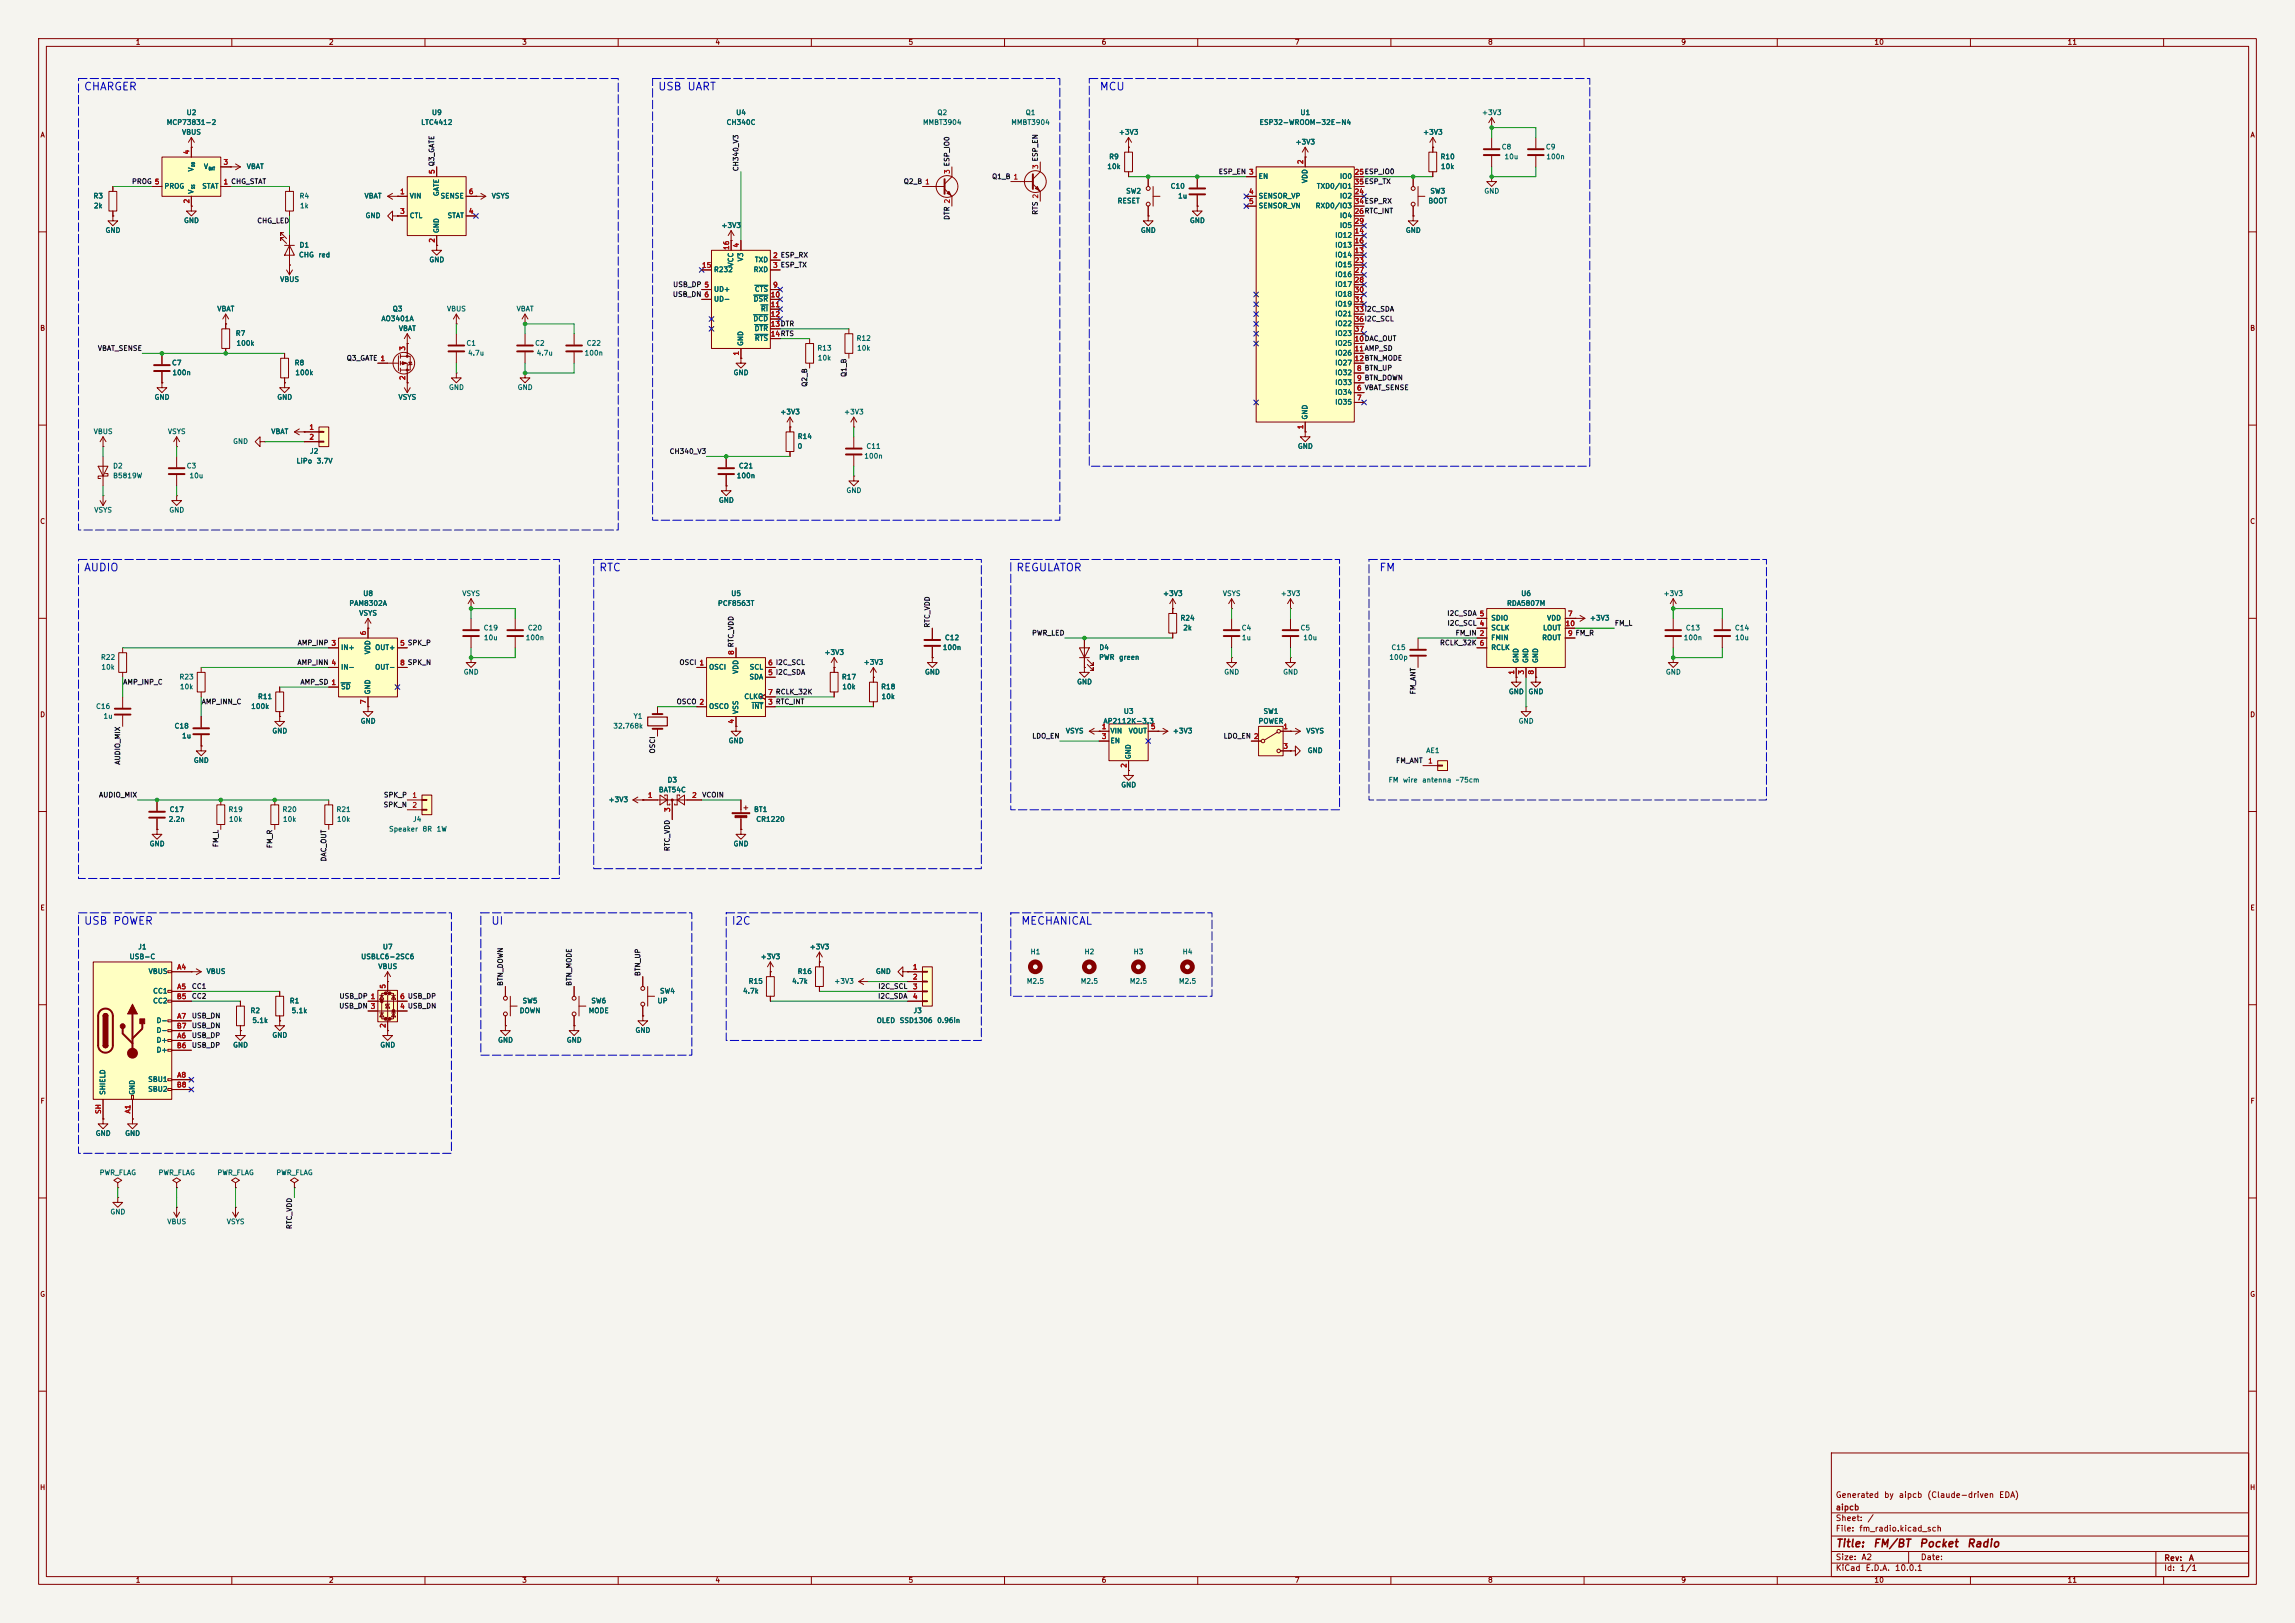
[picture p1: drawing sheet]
<svg xmlns="http://www.w3.org/2000/svg" width="594mm" height="420mm" viewBox="0 0 594 420" stroke-linecap="round" stroke-linejoin="round" font-family="sans-serif">
<defs><g id="words">
<g font-size="2" fill="#0000c2">
<text x="21.6" y="23.9">CHARGER</text>
<text x="170.2" y="23.9">USB UART</text>
<text x="284.5" y="23.9">MCU</text>
<text x="21.6" y="148.3">AUDIO</text>
<text x="154.9" y="148.3">RTC</text>
<text x="262.9" y="148.3">REGULATOR</text>
<text x="356.9" y="148.3">FM</text>
<text x="21.6" y="239.8">USB POWER</text>
<text x="127" y="239.8">UI</text>
<text x="189.2" y="239.8">I2C</text>
<text x="264.2" y="239.8">MECHANICAL</text>
</g>
<g font-size="2" fill="#840000">
<text x="475" y="400.9">Title:</text>
<text x="484.7" y="400.9">FM/BT</text>
<text x="496.6" y="400.9">Pocket</text>
<text x="508.9" y="400.9">Radio</text>
</g>
<g font-size="1.5" fill="#840000">
<text x="475" y="388">Generated</text>
<text x="487.5" y="388">by</text>
<text x="491.3" y="388">aipcb</text>
<text x="498.7" y="388">(Claude-driven</text>
<text x="517.3" y="388">EDA)</text>
<text x="475" y="394">Sheet:</text>
<text x="475" y="391.2">aipcb</text>
<text x="483.2" y="394">/</text>
<text x="475" y="396.7">File:</text>
<text x="481.1" y="396.7">fm_radio.kicad_sch</text>
<text x="475" y="406.9">KiCad</text>
<text x="475" y="404.1">Size:</text>
<text x="481.7" y="404.1">A2</text>
<text x="482.7" y="406.9">E.D.A.</text>
<text x="490.3" y="406.9">10.0.1</text>
<text x="497" y="404.1">Date:</text>
<text x="560" y="404.3">Rev:</text>
<text x="560" y="406.9">Id:</text>
<text x="564.1" y="406.9">1/1</text>
<text x="566.4" y="404.3">A</text>
</g>
<g font-size="1.3" fill="#840000">
<text x="35" y="11.9">1</text>
<text x="85" y="11.9">2</text>
<text x="135" y="11.9">3</text>
<text x="185" y="11.9">4</text>
<text x="235" y="11.9">5</text>
<text x="285" y="11.9">6</text>
<text x="335" y="11.9">7</text>
<text x="385" y="11.9">8</text>
<text x="435" y="11.9">9</text>
<text x="485" y="11.9">10</text>
<text x="535" y="11.9">11</text>
<text x="10.3" y="35.9">A</text>
<text x="582.3" y="35.9">A</text>
<text x="10.3" y="85.9">B</text>
<text x="582.3" y="85.9">B</text>
<text x="10.3" y="135.9">C</text>
<text x="582.3" y="135.9">C</text>
<text x="10.3" y="185.9">D</text>
<text x="582.3" y="185.9">D</text>
<text x="10.3" y="235.9">E</text>
<text x="582.3" y="235.9">E</text>
<text x="10.3" y="285.9">F</text>
<text x="582.3" y="285.9">F</text>
<text x="10.3" y="335.9">G</text>
<text x="582.3" y="335.9">G</text>
<text x="10.2" y="385.9">H</text>
<text x="582.2" y="385.9">H</text>
<text x="35" y="409.9">1</text>
<text x="85" y="409.9">2</text>
<text x="135" y="409.9">3</text>
<text x="185" y="409.9">4</text>
<text x="235" y="409.9">5</text>
<text x="285" y="409.9">6</text>
<text x="335" y="409.9">7</text>
<text x="385" y="409.9">8</text>
<text x="435" y="409.9">9</text>
<text x="485" y="409.9">10</text>
<text x="535" y="409.9">11</text>
</g>
<g font-size="1.3" fill="#006464">
<text x="43" y="32.6">MCP73831-2</text>
<text x="47" y="35.2">VBUS</text>
<text x="48.2" y="30.1">U2</text>
<text x="108.9" y="32.6">LTC4412</text>
<text x="111.7" y="30.1">U9</text>
<text x="187.9" y="32.6">CH340C</text>
<text x="190.4" y="30.1">U4</text>
<text x="238.7" y="32.6">MMBT3904</text>
<text x="242.5" y="30.1">Q2</text>
<text x="261.6" y="32.6">MMBT3904</text>
<text x="265.3" y="30.1">Q1</text>
<text x="289.5" y="35.2">+3V3</text>
<text x="325.9" y="32.6">ESP32-WROOM-32E-N4</text>
<text x="336.4" y="30.1">U1</text>
<text x="368.2" y="35.2">+3V3</text>
<text x="383.4" y="30.1">+3V3</text>
<text x="286.9" y="41.5">R9</text>
<text x="335.2" y="37.7">+3V3</text>
<text x="372.7" y="41.5">R10</text>
<text x="388.5" y="39">C8</text>
<text x="389.3" y="41.5">10u</text>
<text x="400" y="39">C9</text>
<text x="400.1" y="41.5">100n</text>
<text x="50.4" y="44.5" transform="rotate(-90 50.4 44.5)">V</text>
<text x="52.6" y="44">V</text>
<text x="63.7" y="44">VBAT</text>
<text x="286.5" y="44">10k</text>
<text x="325.6" y="46.6">EN</text>
<text x="338.7" y="47.5" transform="rotate(-90 338.7 47.5)">VDD</text>
<text x="346.7" y="46.6">IO0</text>
<text x="372.8" y="44">10k</text>
<text x="24.1" y="51.7">R3</text>
<text x="42.4" y="49.1">PROG</text>
<text x="50.4" y="50.3" transform="rotate(-90 50.4 50.3)">V</text>
<text x="52.2" y="49.1">STAT</text>
<text x="77.4" y="51.7">R4</text>
<text x="94.2" y="51.7">VBAT</text>
<text x="105.9" y="51.7">VIN</text>
<text x="113.9" y="51.7">SENSE</text>
<text x="113.9" y="50.9" transform="rotate(-90 113.9 50.9)">GATE</text>
<text x="127.1" y="51.7">VSYS</text>
<text x="289.1" y="52.9">RESET</text>
<text x="291.3" y="50.4">SW2</text>
<text x="302.9" y="49.1">C10</text>
<text x="304.8" y="51.7">1u</text>
<text x="325.6" y="51.7">SENSOR_VP</text>
<text x="340.7" y="49.1">TXD0/IO1</text>
<text x="346.7" y="51.7">IO2</text>
<text x="369.6" y="52.9">BOOT</text>
<text x="370.1" y="50.4">SW3</text>
<text x="384" y="50.4">GND</text>
<text x="24.2" y="54.2">2k</text>
<text x="47.5" y="58">GND</text>
<text x="77.5" y="54.2">1k</text>
<text x="94.5" y="56.7">GND</text>
<text x="105.9" y="56.7">CTL</text>
<text x="115.7" y="56.7">STAT</text>
<text x="186.6" y="59.3">+3V3</text>
<text x="307.8" y="58">GND</text>
<text x="325.6" y="54.2">SENSOR_VN</text>
<text x="340.4" y="54.2">RXD0/IO3</text>
<text x="346.7" y="56.7">IO4</text>
<text x="346.7" y="59.3">IO5</text>
<text x="27.2" y="60.6">GND</text>
<text x="77.4" y="64.4">D1</text>
<text x="113.9" y="60.5" transform="rotate(-90 113.9 60.5)">GND</text>
<text x="295.1" y="60.6">GND</text>
<text x="345.5" y="61.8">IO12</text>
<text x="345.5" y="64.4">IO13</text>
<text x="363.7" y="60.6">GND</text>
<text x="77.2" y="66.9">CHG</text>
<text x="82.3" y="66.9">red</text>
<text x="111" y="68.2">GND</text>
<text x="184.7" y="70.7">R232</text>
<text x="190.1" y="69.1" transform="rotate(-90 190.1 69.1)">VCC</text>
<text x="192.6" y="67.8" transform="rotate(-90 192.6 67.8)">V3</text>
<text x="194.9" y="70.7">RXD</text>
<text x="195.2" y="68.2">TXD</text>
<text x="345.5" y="66.9">IO14</text>
<text x="345.5" y="69.4">IO15</text>
<text x="345.5" y="72">IO16</text>
<text x="72.4" y="73.3">VBUS</text>
<text x="184.7" y="75.8">UD+</text>
<text x="195.2" y="75.8">CTS</text>
<text x="345.5" y="74.5">IO17</text>
<text x="345.5" y="77.1">IO18</text>
<text x="56.1" y="80.9">VBAT</text>
<text x="98.6" y="83.4">AO3401A</text>
<text x="101.5" y="80.9">Q3</text>
<text x="115.6" y="80.9">VBUS</text>
<text x="133.6" y="80.9">VBAT</text>
<text x="184.7" y="78.3">UD-</text>
<text x="194.9" y="83.4">DCD</text>
<text x="194.9" y="78.3">DSR</text>
<text x="196.8" y="80.9">RI</text>
<text x="345.5" y="79.6">IO19</text>
<text x="345.5" y="82.1">IO21</text>
<text x="60.9" y="87.2">R7</text>
<text x="61.1" y="89.8">100k</text>
<text x="103.1" y="86">VBAT</text>
<text x="120.6" y="89.8">C1</text>
<text x="138.4" y="89.8">C2</text>
<text x="151.7" y="89.8">C22</text>
<text x="192.6" y="89.7" transform="rotate(-90 192.6 89.7)">GND</text>
<text x="195.2" y="86">DTR</text>
<text x="195.2" y="88.5">RTS</text>
<text x="221.6" y="88.5">R12</text>
<text x="345.5" y="89.8">IO25</text>
<text x="345.5" y="84.7">IO22</text>
<text x="345.5" y="87.2">IO23</text>
<text x="44.4" y="94.8">C7</text>
<text x="76.1" y="94.8">R8</text>
<text x="121" y="92.3">4.7u</text>
<text x="138.8" y="92.3">4.7u</text>
<text x="151.2" y="92.3">100n</text>
<text x="211.4" y="91">R13</text>
<text x="211.5" y="93.6">10k</text>
<text x="221.7" y="91">10k</text>
<text x="345.5" y="92.3">IO26</text>
<text x="345.5" y="94.8">IO27</text>
<text x="44.5" y="97.4">100n</text>
<text x="76.3" y="97.4">100k</text>
<text x="116.1" y="101.2">GND</text>
<text x="133.9" y="101.2">GND</text>
<text x="189.7" y="97.4">GND</text>
<text x="345.5" y="97.4">IO32</text>
<text x="345.5" y="99.9">IO33</text>
<text x="39.9" y="103.7">GND</text>
<text x="71.6" y="103.7">GND</text>
<text x="103" y="103.7">VSYS</text>
<text x="201.8" y="107.5">+3V3</text>
<text x="218.3" y="107.5">+3V3</text>
<text x="345.5" y="102.5">IO34</text>
<text x="345.5" y="105">IO35</text>
<text x="24.1" y="112.6">VBUS</text>
<text x="43.3" y="112.6">VSYS</text>
<text x="70.1" y="112.6">VBAT</text>
<text x="206.3" y="113.9">R14</text>
<text x="338.7" y="108.7" transform="rotate(-90 338.7 108.7)">GND</text>
<text x="60.2" y="115.2">GND</text>
<text x="80.1" y="117.7">J2</text>
<text x="206.3" y="116.4">0</text>
<text x="223.6" y="119">100n</text>
<text x="224.1" y="116.4">C11</text>
<text x="335.8" y="116.4">GND</text>
<text x="29.1" y="121.5">D2</text>
<text x="29.1" y="124.1">B5819W</text>
<text x="48.2" y="121.5">C3</text>
<text x="48.9" y="124.1">10u</text>
<text x="76.6" y="120.2">LiPo</text>
<text x="81.8" y="120.2">3.7V</text>
<text x="190.5" y="124.1">100n</text>
<text x="191.1" y="121.5">C21</text>
<text x="185.9" y="130.4">GND</text>
<text x="218.9" y="127.9">GND</text>
<text x="24.3" y="132.9">VSYS</text>
<text x="43.7" y="132.9">GND</text>
<text x="93.9" y="154.5">U8</text>
<text x="119.5" y="154.5">VSYS</text>
<text x="189.1" y="154.5">U5</text>
<text x="300.9" y="154.5">+3V3</text>
<text x="316.4" y="154.5">VSYS</text>
<text x="331.4" y="154.5">+3V3</text>
<text x="393.6" y="154.5">U6</text>
<text x="430.4" y="154.5">+3V3</text>
<text x="90.3" y="157.1">PAM8302A</text>
<text x="92.9" y="159.6">VSYS</text>
<text x="185.7" y="157.1">PCF8563T</text>
<text x="305.4" y="160.9">R24</text>
<text x="385.8" y="160.9">SDIO</text>
<text x="389.9" y="157.1">RDA5807M</text>
<text x="400.3" y="160.9">VDD</text>
<text x="411.4" y="160.9">+3V3</text>
<text x="125.1" y="163.4">C19</text>
<text x="125.1" y="166">10u</text>
<text x="135.9" y="166">100n</text>
<text x="136.5" y="163.4">C20</text>
<text x="244.4" y="166">C12</text>
<text x="306.1" y="163.4">2k</text>
<text x="321.2" y="163.4">C4</text>
<text x="321.3" y="166">1u</text>
<text x="336.5" y="163.4">C5</text>
<text x="337.2" y="166">10u</text>
<text x="385.8" y="166">FMIN</text>
<text x="385.8" y="163.4">SCLK</text>
<text x="399" y="166">ROUT</text>
<text x="399.3" y="163.4">LOUT</text>
<text x="435.7" y="166">100n</text>
<text x="436.2" y="163.4">C13</text>
<text x="448.9" y="163.4">C14</text>
<text x="449" y="166">10u</text>
<text x="26" y="171">R22</text>
<text x="26.1" y="173.6">10k</text>
<text x="88.1" y="168.5">IN+</text>
<text x="88.1" y="173.6">IN-</text>
<text x="96.1" y="169.4" transform="rotate(-90 96.1 169.4)">VDD</text>
<text x="97" y="168.5">OUT+</text>
<text x="97" y="173.6">OUT-</text>
<text x="183.4" y="173.6">OSCI</text>
<text x="193.9" y="173.6">SCL</text>
<text x="213.3" y="169.8">+3V3</text>
<text x="223.4" y="172.3">+3V3</text>
<text x="243.9" y="168.5">100n</text>
<text x="284.3" y="171">PWR</text>
<text x="284.4" y="168.5">D4</text>
<text x="289.5" y="171">green</text>
<text x="359.5" y="171">100p</text>
<text x="360" y="168.5">C15</text>
<text x="385.8" y="168.5">RCLK</text>
<text x="393.3" y="171.7" transform="rotate(-90 393.3 171.7)">GND</text>
<text x="395.8" y="171.7" transform="rotate(-90 395.8 171.7)">GND</text>
<text x="398.4" y="171.7" transform="rotate(-90 398.4 171.7)">GND</text>
<text x="46.3" y="176.1">R23</text>
<text x="46.4" y="178.7">10k</text>
<text x="88.1" y="178.7">SD</text>
<text x="96.1" y="179.8" transform="rotate(-90 96.1 179.8)">GND</text>
<text x="119.9" y="174.9">GND</text>
<text x="191.4" y="174.5" transform="rotate(-90 191.4 174.5)">VDD</text>
<text x="193.8" y="176.1">SDA</text>
<text x="217.8" y="176.1">R17</text>
<text x="217.9" y="178.7">10k</text>
<text x="227.9" y="178.7">R18</text>
<text x="239.3" y="174.9">GND</text>
<text x="278.6" y="177.4">GND</text>
<text x="316.7" y="174.9">GND</text>
<text x="332" y="174.9">GND</text>
<text x="390.4" y="179.9">GND</text>
<text x="395.5" y="179.9">GND</text>
<text x="431" y="174.9">GND</text>
<text x="24.7" y="183.7">C16</text>
<text x="64.9" y="183.7">100k</text>
<text x="66.6" y="181.2">R11</text>
<text x="183.4" y="183.7">OSCO</text>
<text x="191.4" y="184.9" transform="rotate(-90 191.4 184.9)">VSS</text>
<text x="192.5" y="181.2">CLKO</text>
<text x="194.5" y="183.7">INT</text>
<text x="228" y="181.2">10k</text>
<text x="290.7" y="185">U3</text>
<text x="326.9" y="185">SW1</text>
<text x="26.7" y="186.3">1u</text>
<text x="45" y="188.8">C18</text>
<text x="47" y="191.4">1u</text>
<text x="70.4" y="190.1">GND</text>
<text x="93.2" y="187.6">GND</text>
<text x="158.6" y="188.8">32.768k</text>
<text x="163.8" y="186.3">Y1</text>
<text x="275.7" y="190.1">VSYS</text>
<text x="285.5" y="187.6">AP2112K-3.3</text>
<text x="287.3" y="190.1">VIN</text>
<text x="292" y="190.1">VOUT</text>
<text x="303.4" y="190.1">+3V3</text>
<text x="325.6" y="187.6">POWER</text>
<text x="338" y="190.1">VSYS</text>
<text x="392.9" y="187.6">GND</text>
<text x="50" y="197.7">GND</text>
<text x="188.5" y="192.6">GND</text>
<text x="287.3" y="192.6">EN</text>
<text x="293" y="196.6" transform="rotate(-90 293 196.6)">GND</text>
<text x="338.3" y="195.2">GND</text>
<text x="369" y="195.2">AE1</text>
<text x="172.6" y="202.8">D3</text>
<text x="359.3" y="202.8">FM</text>
<text x="363" y="202.8">wire</text>
<text x="368" y="202.8">antenna</text>
<text x="376.7" y="202.8">~75cm</text>
<text x="157.4" y="207.9">+3V3</text>
<text x="170.4" y="205.3">BAT54C</text>
<text x="290.1" y="204.1">GND</text>
<text x="43.5" y="213">2.2n</text>
<text x="43.8" y="210.4">C17</text>
<text x="59" y="210.4">R19</text>
<text x="59.1" y="213">10k</text>
<text x="73" y="210.4">R20</text>
<text x="73.1" y="213">10k</text>
<text x="87" y="210.4">R21</text>
<text x="87.1" y="213">10k</text>
<text x="100.6" y="215.5">Speaker</text>
<text x="106.8" y="213">J4</text>
<text x="109.2" y="215.5">8R</text>
<text x="112.9" y="215.5">1W</text>
<text x="195" y="210.4">BT1</text>
<text x="195.6" y="213">CR1220</text>
<text x="38.6" y="219.3">GND</text>
<text x="189.7" y="219.3">GND</text>
<text x="35.6" y="246">J1</text>
<text x="99" y="246">U7</text>
<text x="209.4" y="246">+3V3</text>
<text x="33.4" y="248.5">USB-C</text>
<text x="93.3" y="248.5">USBLC6-2SC6</text>
<text x="97.8" y="251.1">VBUS</text>
<text x="196.7" y="248.5">+3V3</text>
<text x="266.6" y="247.2">H1</text>
<text x="280.6" y="247.2">H2</text>
<text x="293.3" y="247.2">H3</text>
<text x="306" y="247.2">H4</text>
<text x="38.3" y="252.3">VBUS</text>
<text x="39.5" y="257.4">CC1</text>
<text x="53.3" y="252.3">VBUS</text>
<text x="170.7" y="257.4">SW4</text>
<text x="192.2" y="257.4">4.7k</text>
<text x="193.6" y="254.9">R15</text>
<text x="204.9" y="254.9">4.7k</text>
<text x="206.3" y="252.3">R16</text>
<text x="215.8" y="254.9">+3V3</text>
<text x="226.6" y="252.3">GND</text>
<text x="265.6" y="254.9">M2.5</text>
<text x="279.6" y="254.9">M2.5</text>
<text x="292.3" y="254.9">M2.5</text>
<text x="305" y="254.9">M2.5</text>
<text x="39.5" y="259.9">CC2</text>
<text x="64.7" y="262.5">R2</text>
<text x="74.9" y="259.9">R1</text>
<text x="75.3" y="262.5">5.1k</text>
<text x="134.4" y="262.5">DOWN</text>
<text x="135.1" y="259.9">SW5</text>
<text x="152.2" y="262.5">MODE</text>
<text x="152.9" y="259.9">SW6</text>
<text x="170" y="259.9">UP</text>
<text x="236.3" y="262.5">J3</text>
<text x="40.4" y="265">D-</text>
<text x="40.4" y="267.6">D-</text>
<text x="65.2" y="265">5.1k</text>
<text x="70.4" y="268.8">GND</text>
<text x="164.3" y="267.6">GND</text>
<text x="226.8" y="265">OLED</text>
<text x="232.7" y="265">SSD1306</text>
<text x="242.4" y="265">0.96in</text>
<text x="40.4" y="270.1">D+</text>
<text x="40.4" y="272.6">D+</text>
<text x="60.2" y="271.4">GND</text>
<text x="98.3" y="271.4">GND</text>
<text x="128.8" y="270.1">GND</text>
<text x="146.6" y="270.1">GND</text>
<text x="38.2" y="280.3">SBU1</text>
<text x="27.5" y="283.5" transform="rotate(-90 27.5 283.5)">SHIELD</text>
<text x="35.2" y="283.5" transform="rotate(-90 35.2 283.5)">GND</text>
<text x="38.2" y="282.8">SBU2</text>
<text x="24.6" y="294.2">GND</text>
<text x="32.3" y="294.2">GND</text>
<text x="25.7" y="304.4">PWR_FLAG</text>
<text x="40.9" y="304.4">PWR_FLAG</text>
<text x="56.1" y="304.4">PWR_FLAG</text>
<text x="71.4" y="304.4">PWR_FLAG</text>
<text x="28.4" y="314.6">GND</text>
<text x="43.2" y="317.1">VBUS</text>
<text x="58.6" y="317.1">VSYS</text>
</g>
<g font-size="1.3" fill="#a90000">
<text x="49.3" y="40.1" transform="rotate(-90 49.3 40.1)">4</text>
<text x="57.7" y="42.9">3</text>
<text x="112.8" y="45.2" transform="rotate(-90 112.8 45.2)">5 Q3_GATE</text>
<text x="112.8" y="45.2" transform="rotate(-90 112.8 45.2)">5</text>
<text x="246.1" y="45.2" transform="rotate(-90 246.1 45.2)">3 ESP_IO0</text>
<text x="269" y="43.9" transform="rotate(-90 269 43.9)">3 ESP_EN</text>
<text x="323.1" y="45.5">3</text>
<text x="337.6" y="42.6" transform="rotate(-90 337.6 42.6)">2</text>
<text x="350.5" y="45.5">25ESP_IO0</text>
<text x="350.5" y="45.5">25</text>
<text x="39.9" y="48">5</text>
<text x="49.3" y="52.8" transform="rotate(-90 49.3 52.8)">2</text>
<text x="57.7" y="48">1 CHG_STAT</text>
<text x="57.7" y="48">1</text>
<text x="103.4" y="50.5">1</text>
<text x="121.2" y="50.5">6</text>
<text x="323.1" y="50.5">4</text>
<text x="323.1" y="53.1">5</text>
<text x="350.5" y="50.5">24</text>
<text x="350.5" y="53.1">34ESP_RX</text>
<text x="350.5" y="48">35ESP_TX</text>
<text x="350.5" y="53.1">34</text>
<text x="350.5" y="48">35</text>
<text x="103.4" y="55.6">3</text>
<text x="121.2" y="55.6">4</text>
<text x="350.5" y="55.6">26RTC_INT</text>
<text x="350.5" y="58.2">29</text>
<text x="350.5" y="55.6">26</text>
<text x="112.8" y="62.9" transform="rotate(-90 112.8 62.9)">2</text>
<text x="189" y="64.8" transform="rotate(-90 189 64.8)">16</text>
<text x="191.5" y="64.2" transform="rotate(-90 191.5 64.2)">4</text>
<text x="350.5" y="65.8">13</text>
<text x="350.5" y="60.7">14</text>
<text x="350.5" y="63.2">16</text>
<text x="181.6" y="69.6">15</text>
<text x="200" y="67.1">2 ESP_RX</text>
<text x="200" y="69.6">3 ESP_TX</text>
<text x="200" y="67.1">2</text>
<text x="200" y="69.6">3</text>
<text x="350.5" y="68.3">23</text>
<text x="350.5" y="70.9">27</text>
<text x="182.2" y="74.7">5</text>
<text x="182.2" y="77.2">6</text>
<text x="199.3" y="77.2">10</text>
<text x="200" y="74.7">9</text>
<text x="350.5" y="73.4">28</text>
<text x="350.5" y="75.9">30</text>
<text x="199.3" y="79.8">11</text>
<text x="199.3" y="82.3">12</text>
<text x="350.5" y="78.5">31</text>
<text x="350.5" y="81">33I2C_SDA</text>
<text x="350.5" y="83.6">36I2C_SCL</text>
<text x="350.5" y="81">33</text>
<text x="350.5" y="83.6">36</text>
<text x="199.3" y="84.8">13DTR</text>
<text x="199.3" y="87.4">14RTS</text>
<text x="199.3" y="84.8">13</text>
<text x="199.3" y="87.4">14</text>
<text x="350.5" y="88.6">10DAC_OUT</text>
<text x="350.5" y="86.1">37</text>
<text x="350.5" y="88.6">10</text>
<text x="98.4" y="93.7">1</text>
<text x="105.2" y="90.9" transform="rotate(-90 105.2 90.9)">3</text>
<text x="191.5" y="92.1" transform="rotate(-90 191.5 92.1)">1</text>
<text x="350.5" y="91.2">11AMP_SD</text>
<text x="350.5" y="93.7">12BTN_MODE</text>
<text x="350.5" y="91.2">11</text>
<text x="350.5" y="93.7">12</text>
<text x="105.2" y="98.5" transform="rotate(-90 105.2 98.5)">2</text>
<text x="351.1" y="101.3">6 VBAT_SENSE</text>
<text x="351.1" y="96.3">8 BTN_UP</text>
<text x="351.1" y="98.8">9 BTN_DOWN</text>
<text x="351.1" y="101.3">6</text>
<text x="351.1" y="96.3">8</text>
<text x="351.1" y="98.8">9</text>
<text x="351.1" y="103.9">7</text>
<text x="79.9" y="111.5">1</text>
<text x="337.6" y="111.2" transform="rotate(-90 337.6 111.2)">1</text>
<text x="79.9" y="114">2</text>
<text x="382.8" y="159.8">5</text>
<text x="405.7" y="159.8">7</text>
<text x="85.7" y="167.4">3</text>
<text x="95" y="164.5" transform="rotate(-90 95 164.5)">6</text>
<text x="103.4" y="167.4">5 SPK_P</text>
<text x="103.4" y="167.4">5</text>
<text x="382.8" y="164.8">2</text>
<text x="382.8" y="162.3">4</text>
<text x="382.8" y="167.4">6</text>
<text x="405.1" y="162.3">10</text>
<text x="405.7" y="164.8">9 FM_R</text>
<text x="405.7" y="164.8">9</text>
<text x="85.7" y="172.5">4</text>
<text x="103.4" y="172.5">8 SPK_N</text>
<text x="103.4" y="172.5">8</text>
<text x="180.9" y="172.5">1</text>
<text x="190.2" y="169.6" transform="rotate(-90 190.2 169.6)">8 RTC_VDD</text>
<text x="190.2" y="169.6" transform="rotate(-90 190.2 169.6)">8</text>
<text x="198.7" y="172.5">6 I2C_SCL</text>
<text x="198.7" y="172.5">6</text>
<text x="85.7" y="177.5">1</text>
<text x="198.7" y="175">5 I2C_SDA</text>
<text x="198.7" y="175">5</text>
<text x="392.2" y="174.7" transform="rotate(-90 392.2 174.7)">1</text>
<text x="394.7" y="174.7" transform="rotate(-90 394.7 174.7)">3</text>
<text x="397.3" y="174.7" transform="rotate(-90 397.3 174.7)">8</text>
<text x="95" y="182.3" transform="rotate(-90 95 182.3)">7</text>
<text x="180.9" y="182.6">2</text>
<text x="198.7" y="182.6">3 RTC_INT</text>
<text x="198.7" y="180.1">7 RCLK_32K</text>
<text x="198.7" y="182.6">3</text>
<text x="198.7" y="180.1">7</text>
<text x="190.2" y="187.4" transform="rotate(-90 190.2 187.4)">4</text>
<text x="285" y="189">1</text>
<text x="285" y="191.5">3</text>
<text x="297.7" y="189">5</text>
<text x="324.4" y="191.5">2</text>
<text x="332" y="189">1</text>
<text x="332" y="194.1">3</text>
<text x="369.5" y="197.9">1</text>
<text x="291.8" y="198.8" transform="rotate(-90 291.8 198.8)">2</text>
<text x="106.6" y="206.8">1</text>
<text x="106.6" y="209.3">2</text>
<text x="167.6" y="206.8">1</text>
<text x="179" y="206.8">2</text>
<text x="173.7" y="210.3" transform="rotate(-90 173.7 210.3)">3</text>
<text x="45.7" y="251.2">A4</text>
<text x="236.1" y="251.2">1</text>
<text x="45.7" y="256.3">A5</text>
<text x="100.1" y="256" transform="rotate(-90 100.1 256)">5</text>
<text x="236.1" y="253.7">2</text>
<text x="236.1" y="256.3">3</text>
<text x="45.6" y="258.8">B5</text>
<text x="45.7" y="263.9">A7</text>
<text x="95.8" y="258.8">1</text>
<text x="95.8" y="261.4">3</text>
<text x="103.4" y="261.4">4 USB_DN</text>
<text x="103.4" y="258.8">6 USB_DP</text>
<text x="103.4" y="261.4">4</text>
<text x="103.4" y="258.8">6</text>
<text x="236.1" y="258.8">4</text>
<text x="45.6" y="266.4">B7</text>
<text x="45.7" y="269">A6</text>
<text x="100.1" y="266.1" transform="rotate(-90 100.1 266.1)">2</text>
<text x="45.6" y="271.5">B6</text>
<text x="45.6" y="281.7">B8</text>
<text x="45.7" y="279.1">A8</text>
<text x="26.4" y="288.4" transform="rotate(-90 26.4 288.4)">SH</text>
<text x="34" y="288.3" transform="rotate(-90 34 288.3)">A1</text>
</g>
<g font-size="1.3" fill="#0f0f0f">
<text x="34" y="47.9">PROG 5</text>
<text x="191.4" y="44.4" transform="rotate(-90 191.4 44.4)">CH340_V3</text>
<text x="233.8" y="47.9">Q2_B 1</text>
<text x="256.6" y="46.6">Q1_B 1</text>
<text x="315.3" y="45.4">ESP_EN 3</text>
<text x="66.4" y="58.1">CHG_LED</text>
<text x="246" y="57.1" transform="rotate(-90 246 57.1)">DTR 2</text>
<text x="268.9" y="55.7" transform="rotate(-90 268.9 55.7)">RTS 2</text>
<text x="174" y="77.1">USB_DN 6</text>
<text x="174.1" y="74.6">USB_DP 5</text>
<text x="25.2" y="91.1">VBAT_SENSE</text>
<text x="89.6" y="93.6">Q3_GATE 1</text>
<text x="209.2" y="100.2" transform="rotate(-90 209.2 100.2)">Q2_B</text>
<text x="219.4" y="97.7" transform="rotate(-90 219.4 97.7)">Q1_B</text>
<text x="173.2" y="117.8">CH340_V3</text>
<text x="374.4" y="159.7">I2C_SDA 5</text>
<text x="76.9" y="167.3">AMP_INP 3</text>
<text x="241" y="162.6" transform="rotate(-90 241 162.6)">RTC_VDD</text>
<text x="267" y="164.8">PWR_LED</text>
<text x="372.6" y="167.3">RCLK_32K 6</text>
<text x="374.5" y="162.2">I2C_SCL 4</text>
<text x="376.6" y="164.8">FM_IN 2</text>
<text x="417.8" y="162.2">FM_L</text>
<text x="76.8" y="172.4">AMP_INN 4</text>
<text x="175.7" y="172.4">OSCI 1</text>
<text x="31.7" y="177.5">AMP_INP_C</text>
<text x="77.6" y="177.5">AMP_SD 1</text>
<text x="366.7" y="179.8" transform="rotate(-90 366.7 179.8)">FM_ANT</text>
<text x="52.1" y="182.5">AMP_INN_C</text>
<text x="175" y="182.5">OSCO 2</text>
<text x="267" y="191.4">LDO_EN</text>
<text x="316.6" y="191.4">LDO_EN 2</text>
<text x="169.8" y="195.1" transform="rotate(-90 169.8 195.1)">OSCI</text>
<text x="361.2" y="197.8">FM_ANT</text>
<text x="31.4" y="198" transform="rotate(-90 31.4 198)">AUDIO_MIX</text>
<text x="25.5" y="206.7">AUDIO_MIX</text>
<text x="99.2" y="209.2">SPK_N</text>
<text x="99.2" y="206.7">SPK_P</text>
<text x="181.6" y="206.7">VCOIN</text>
<text x="56.8" y="219.4" transform="rotate(-90 56.8 219.4)">FM_L</text>
<text x="70.8" y="219.6" transform="rotate(-90 70.8 219.6)">FM_R</text>
<text x="173.6" y="220.4" transform="rotate(-90 173.6 220.4)">RTC_VDD</text>
<text x="84.7" y="223.1" transform="rotate(-90 84.7 223.1)">DAC_OUT</text>
<text x="49.5" y="256.2">CC1</text>
<text x="130.5" y="255.3" transform="rotate(-90 130.5 255.3)">BTN_DOWN</text>
<text x="148.2" y="255.3" transform="rotate(-90 148.2 255.3)">BTN_MODE</text>
<text x="166" y="252.7" transform="rotate(-90 166 252.7)">BTN_UP</text>
<text x="227.2" y="256.2">I2C_SCL</text>
<text x="49.5" y="263.8">USB_DN</text>
<text x="49.5" y="258.7">CC2</text>
<text x="87.7" y="261.3">USB_DN 3</text>
<text x="87.7" y="258.7">USB_DP 1</text>
<text x="227.1" y="258.7">I2C_SDA</text>
<text x="49.5" y="266.4">USB_DN</text>
<text x="49.5" y="268.9">USB_DP</text>
<text x="49.5" y="271.4">USB_DP</text>
<text x="75.9" y="318.2" transform="rotate(-90 75.9 318.2)">RTC_VDD</text>
</g>
<g font-size=".8" fill="#006464">
<text x="50.6" y="43.2" transform="rotate(-90 50.6 43.2)">DD</text>
<text x="53.9" y="44.2">BAT</text>
<text x="50.6" y="49" transform="rotate(-90 50.6 49)">SS</text>
</g>
</g></defs>
<path d="M0 0h594v420h-594z" fill="#f5f4ef" stroke="#f5f4ef" stroke-width=".26"/>
<g fill="none" stroke="#840000" stroke-width=".26">
<path d="M10 10h574v400h-574zM12 12h570v396h-570zM60 10v2M110 10v2M160 10v2M210 10v2M260 10v2M310 10v2M360 10v2M410 10v2M460 10v2M510 10v2"/>
<path d="M560 10v2M10 60h2M582 60h2M41.9 99.1v1.2h1.3l-1.3 1.3-1.3-1.3h1.3M41.9 99.1h.1M73.7 99.1v1.2h1.2l-1.2 1.3-1.3-1.3h1.3M73.7 99.1h.1M148.6 86.4v2.8M148.6 91.2v2.8M10 110h2M582 110h2M10 160h2"/>
<path d="M582 160h2M10 210h2M582 210h2M10 260h2M582 260h2M10 310h2M582 310h2M10 360h2M474 376h108v32h-108zM582 360h2M474 397.5h108M474 391.5h108"/>
<path d="M60 408v2M110 408v2M160 408v2M210 408v2M260 408v2M310 408v2M360 408v2M410 408v2M460 408v2M474 404.5h108M474 401.5h108M494 401.5v3"/>
<path d="M510 408v2M558 401.5v6.5M560 408v2"/>
</g>
<path d="M146.6 89.4h4M146.6 90.9h4" fill="none" stroke="#840000" stroke-width=".51"/>
<path d="M184.1 64.8h15.3v25.4h-15.3z" fill="#ffffc2"/>
<g fill="none" stroke="#840000" stroke-width=".26">
<path d="M28.2 49.5h2v5.1h-2zM29.2 55.9v1.3h1.3l-1.3 1.2-1.3-1.2h1.3M29.2 55.9h.1M29.2 48.3v1.2M29.2 54.6v1.3M49.5 53.3v1.3h1.3l-1.3 1.3-1.2-1.3h1.2M49.5 53.3h.1M189.2 59.7v5.1M189.2 59.7l-.7 1.3M189.2 59.7l.8 1.3M238.8 48.3h5.7M244.5 48.9l1.9 1.9v2.5"/>
<path d="M246.4 43.2v2.5l-1.9 1.9M261.6 47h5.7M267.3 47.6l1.9 1.9v2.6M269.2 41.9v2.6l-1.9 1.9M74.2 69.9l.7 1.2M74.9 68.6h.1M74.9 68.6v2.5M75.7 69.9l-.8 1.2M181.6 69.9h2.5M181.6 74.9h2.5M181.6 77.5h2.5M184.1 64.8h15.3v25.4h-15.3z"/>
<path d="M189.2 62.2h.1M191.8 62.2v2.6M199.4 67.3h2.5M199.4 69.9h2.5M199.4 74.9h2.5M199.4 77.5h2.5M41.9 91.4v2.8M41.9 96.3v2.8M57.4 85.1h2v5.1h-2zM58.4 83.8h.1M58.4 81.3v3.8M58.4 90.2v1.2"/>
<path d="M58.4 81.3l-.7 1.3M58.4 81.3l.8 1.3M191.8 90.2v2.5M199.4 80h2.5M199.4 82.6h2.5M199.4 85.1h2.5M199.4 87.6h2.5M26.7 115.6h.1M26.7 113v2.6M26.7 118.1v7.6M26.7 113l-.8 1.3M26.7 113l.7 1.3"/>
<path d="M45.7 115.6h.1M45.7 113v2.6M45.7 118.1v2.8M45.7 113l-.7 1.3M45.7 113l.8 1.3M76.2 111.8l1.3 .7M76.2 111.8h2.5M77.5 111l-1.3 .8M78.7 111.8h.1M25.4 120.7h2.5l-1.2 2.5zM25.9 129.5l.8 1.3M26.7 128.3h.1"/>
<path d="M26.7 128.3v2.5M27.3 122.6h.6v.6h-2.5v.6h.6M27.4 129.5l-.7 1.3M45.7 128.3v1.2h1.3l-1.3 1.3-1.3-1.3h1.3M45.7 128.3h.1M45.7 122.9v2.8M121.9 157.5h.1M121.9 154.9l-.7 1.3M121.9 154.9l.8 1.3M121.9 154.9v2.6M95.2 162.6h.1M95.2 160l-.7 1.3"/>
<path d="M95.2 160l.8 1.3M95.2 160v2.6"/>
<circle cx="245.1" cy="48.3" r="2.82"/>
<circle cx="268" cy="47" r="2.82"/>
</g>
<path d="M195.1 76.4h3.7M195.4 73.8h3.4M196.9 78.9h1.9M195 81.4h3.8M195.3 84h3.5M195.4 86.5h3.4" fill="none" stroke="#006464" stroke-width=".26"/>
<path d="M244.5 46.4v3.8M267.3 45.1v3.8M39.9 94.5h4M39.9 96h4M43.7 121.2h4.1M43.7 122.7h4.1" fill="none" stroke="#840000" stroke-width=".51"/>
<g fill="#840000" stroke="#840000" stroke-width=".26">
<path d="M268 48.8l.5-.5 .5 1z"/>
<path d="M245.1 50l.5-.5 .5 1z"/>
</g>
<path d="M87.6 165.1h15.3v15.2h-15.3z" fill="#ffffc2"/>
<g fill="none" stroke="#840000" stroke-width=".26">
<path d="M85.1 177.8h2.5M85.1 167.6h2.5M85.1 172.7h2.5M87.6 165.1h15.3v15.2h-15.3zM95.2 162.6v2.5M102.9 167.6h2.5M102.9 172.7h2.5M121.9 170.2v1.3h1.3l-1.3 1.2-1.3-1.2h1.3M121.9 170.2h.1M121.9 160v2.8M121.9 164.8v2.8M133.3 160v2.8"/>
<path d="M133.3 164.8v2.8M31.7 180.3v2.8M31.7 185.2v2.8M95.2 180.3v2.6"/>
</g>
<path d="M88.3 176.7h2.4" fill="none" stroke="#006464" stroke-width=".26"/>
<path d="M119.9 163.1h4.1M119.9 164.6h4.1M131.3 163.1h4.1M131.3 164.6h4.1M29.7 184.9h4.1M29.7 183.4h4.1" fill="none" stroke="#840000" stroke-width=".51"/>
<path d="M109.2 205.7h2.6v5.1h-2.6z" fill="#ffffc2"/>
<g fill="none" stroke="#840000" stroke-width=".26">
<path d="M30.7 168.9h2.1v5.1h-2.1zM31.7 167.6v1.3M31.7 174v1.3M95.2 182.9v1.3h1.3l-1.3 1.2-1.2-1.2h1.2M95.2 182.9h.1M84.1 208.3h2v5.1h-2zM85.1 207v1.3M85.1 213.4v1.2M105.4 207h3.8M105.4 209.6h3.8M109.2 205.7h2.6v5.1h-2.6zM109.2 206.9h1.3v.2h-1.3z"/>
<path d="M109.2 209.4h1.3v.3h-1.3zM26.7 289.6v1.2h1.2l-1.2 1.3-1.3-1.3h1.3M26.7 289.6h.1M34.3 289.6v1.2h1.3l-1.3 1.3-1.3-1.3h1.3M34.3 289.6h.1M60.2 313.7l.8 1.3M61 306.1l1-.7-1-.6-1.1 .6 1.1 .7v1.2M61 307.3h.1M61 312.4h.1M61 312.4v2.6M61.7 313.7l-.7 1.3M76.2 306.1l1-.7-1-.6-1 .6 1 .7v1.2"/>
<path d="M76.2 307.3h.1"/>
</g>
<path d="M24.1 248.9h20.3v35.6h-20.3z" fill="#ffffc2"/>
<g fill="none" stroke="#840000" stroke-width=".26">
<path d="M367 165.1v2.8M367 169.9v2.8M395 182.9v1.3h1.2l-1.2 1.2-1.3-1.2h1.3M395 182.9h.1M24.1 248.9h20.3v35.6h-20.3zM43.4 251.2h1v.5h-1zM43.4 256.3h1v.5h-1zM43.4 258.8h1v.5h-1zM44.4 251.5h5.1M44.4 256.5h5.1M44.4 259.1h5.1M26.7 262.9l.2-.5 .4-.1 .5 .1 .1 .5"/>
<path d="M26.7 270.5l.2 .5 .4 .1 .5-.1 .1-.5M43.4 263.9h1v.5h-1zM43.4 266.4h1v.6h-1zM43.4 269h1v.5h-1zM43.4 271.5h1v.5h-1zM43.4 279.1h1v.6h-1zM44.4 269.2h5.1M44.4 264.2h5.1M44.4 279.4h5.1M44.4 271.8h5.1M44.4 266.7h5.1M26.7 284.5v5.1"/>
<path d="M34 283.5h.5v1h-.5zM34.3 284.5v5.1M43.4 281.7h1v.5h-1zM44.4 281.9h5.1M30.5 309.9v1.3h1.2l-1.2 1.2-1.3-1.2h1.3M30.5 309.9h.1M45 313.7l.7 1.3M45.7 312.4h.1M45.7 306.1l1-.7-1-.6-1 .6 1 .7v1.2M45.7 307.3h.1M45.7 312.4v2.6M46.5 313.7l-.8 1.3"/>
</g>
<path d="M365 169.7h4.1M365 168.1h4.1M26 261.6a1.9 1.9 0 0 1 2-.5 1.9 1.9 0 0 1 1.2 1.8v7.6a1.91 1.91 0 0 1-1.9 1.9 1.91 1.91 0 0 1-1.9-1.9v-7.8zM31.7 266.2v1.3l2.6 2.5M34.3 262.4v10.1M36.8 264.9v1.3l-2.5 2.5" fill="none" stroke="#840000" stroke-width=".51"/>
<g fill="#840000" stroke="#840000" stroke-width=".26">
<path d="M26.7 262.9h1.2v7.6h-1.2z"/>
<path d="M26.9 262.4l.6-.1 .4 .6h-1.2z"/>
<path d="M26.7 270.5h1.2l-.1 .5-.5 .1-.4-.1z"/>
<path d="M34.3 259.8l1.3 2.6h-2.6z"/>
<path d="M36.2 263.7h1.3v1.2h-1.3z"/>
<circle cx="31.7" cy="265.6" r=".63"/>
<circle cx="34.3" cy="272.5" r="1.27"/>
</g>
<path d="M372.1 196.9h2.5v2.5h-2.5z" fill="#ffffc2"/>
<g fill="none" stroke="#840000" stroke-width=".26">
<path d="M433.1 157.5h.1M433.1 154.9v2.6M433.1 154.9l-.8 1.3M433.1 154.9l.7 1.3M392.4 175.3v1.2h1.3l-1.3 1.3-1.2-1.3h1.2M392.4 175.3h.1M433.1 170.2v1.3h1.2l-1.2 1.2-1.3-1.2h1.3M433.1 170.2h.1M433.1 160v2.8M433.1 164.8v2.8M445.8 160v2.8M445.8 164.8v2.8"/>
<path d="M368.3 198.1h3.8M372.1 196.9h2.5v2.5h-2.5zM372.1 198h1.3v.2h-1.3zM30.5 306.1l1-.7-1-.6-1 .6 1 .7v1.2M30.5 307.3h.1"/>
</g>
<path d="M431 163.1h4.1M431 164.6h4.1M443.7 163.1h4.1M443.7 164.6h4.1" fill="none" stroke="#840000" stroke-width=".51"/>
<path d="M384.8 157.5h20.3v15.2h-20.3z" fill="#ffffc2"/>
<g fill="none" stroke="#840000" stroke-width=".26">
<path d="M369.8 39.4h2.1v5.1h-2.1zM370.8 38.1h.1M370.8 35.6v3.8M370.8 35.6l-.7 1.2M370.8 35.6l.8 1.2M370.8 44.5v1.2M384.8 157.5h20.3v15.2h-20.3zM408.9 159.3l1.3 .7M382.3 165.1h2.5M382.3 162.6h2.5M382.3 160h2.5M382.3 167.6h2.5"/>
<path d="M392.4 172.7v2.6M395 172.7v2.6M397.5 175.3v1.2h1.3l-1.3 1.3-1.3-1.3h1.3M397.5 175.3h.1M397.5 172.7v2.6M405.1 165.1h2.6M405.1 162.6h2.6M405.1 160h5.1M407.7 160h.1M410.2 160l-1.3 .8M49.5 251.5h.1M49.5 251.5h2.6"/>
<path d="M50.8 250.7l1.3 .8M52.1 251.5l-1.3 .7M62.2 259.1v1.3M71.4 257.8h2v5.1h-2zM72.4 256.5v1.3M100.3 254h.1M100.3 251.5l-.7 1.2M100.3 251.5l.8 1.2M100.3 251.5v2.5M61.2 260.4h2v5h-2zM62.2 266.7v1.3h1.3l-1.3 1.2-1.2-1.2h1.2M62.2 266.7h.1"/>
<path d="M62.2 265.4v1.3M72.4 264.2v1.2h1.3l-1.3 1.3-1.3-1.3h1.3M72.4 264.2h.1M72.4 262.9v1.3M100.3 266.7v1.3h1.3l-1.3 1.2-1.2-1.2h1.2M100.3 266.7h.1"/>
</g>
<path d="M97.8 256.3h5.1v8.1h-5.1z" fill="#ffffc2"/>
<g fill="#840000" stroke="#840000" stroke-width=".51">
<circle cx="98.8" cy="259.1" r=".25"/>
<circle cx="99.8" cy="257" r=".25"/>
<circle cx="99.8" cy="263.7" r=".25"/>
<circle cx="100.8" cy="257" r=".25"/>
<circle cx="100.8" cy="263.7" r=".25"/>
<circle cx="101.9" cy="261.6" r=".25"/>
</g>
<g fill="none" stroke="#840000" stroke-width=".26">
<path d="M170.2 182.9v1.9M170.2 188.6v1.9M163.8 207l1.3 .8M163.8 207h2.6M165.1 206.2l-1.3 .8M166.4 207h.1M95.2 259.1h10.2M97.8 256.3h5.1v8.1h-5.1zM98.3 257.6h1M98.8 257.6l.5 1h-1zM99.8 257h-1v6.7h1M100.3 254v2.5l-.5 .5h1l-.5 .6v5.5l-.5 .6h1l-.5 .5v2.5"/>
<path d="M100.3 259.8l.5 1.1h-1zM100.8 259.8h-1v.4M100.8 257h1.1v6.7h-1.1M101.3 257.6h1.1M101.9 257.6l.5 1h-1.1zM95.2 261.6h10.2M98.3 262.1h1M98.8 262.1l.5 1h-1zM101.3 262.1h1.1M101.9 262.1l.5 1h-1.1z"/>
</g>
<path d="M168.9 188.6h2.5M168.9 184.8h2.5" fill="none" stroke="#840000" stroke-width=".51"/>
<path d="M167.6 185.5h5.1v2.3h-5.1z" fill="none" stroke="#840000" stroke-width=".3"/>
<path d="M325.1 43.2h25.4v66h-25.4z" fill="#ffffc2"/>
<g fill="none" stroke="#840000" stroke-width=".26">
<path d="M386.1 33h.1M386.1 30.5l-.8 1.3M386.1 30.5l.7 1.3M386.1 30.5v2.5M322.6 45.7h2.5M322.6 50.8h2.5M322.6 53.3h2.5M325.1 43.2h25.4v66h-25.4zM337.8 40.6v2.6M350.5 45.7h2.6M350.5 50.8h2.6M350.5 53.3h2.6"/>
<path d="M350.5 55.9h2.6M350.5 58.4h2.6M350.5 48.3h2.6M350.5 66h2.6M350.5 61h2.6M350.5 63.5h2.6M350.5 68.6h2.6M350.5 71.1h2.6M350.5 73.7h2.6M350.5 76.2h2.6M350.5 78.7h2.6M350.5 96.5h2.6"/>
<path d="M350.5 99.1h2.6M350.5 88.9h2.6M350.5 91.4h2.6M350.5 94h2.6M350.5 81.3h2.6M350.5 83.8h2.6M350.5 86.4h2.6M337.8 111.8v1.2h1.3l-1.3 1.3-1.3-1.3h1.3M337.8 111.8h.1M337.8 109.2v2.6M350.5 101.6h2.6M350.5 104.1h2.6"/>
<path d="M166.4 207h15.2M170.8 205.7l1.9 1.3-1.9 1.3zM172.1 206v-.3h.6v2.6h.7v-.3M174 207v5.1M175.3 207l1.9-1.3v2.6zM175.9 206v-.3h-.6v2.6h-.7v-.3M198.4 252.7h2v5.1h-2zM199.4 251.5v1.2M199.4 257.8v1.3"/>
</g>
<circle cx="174" cy="207" r=".25" fill="#840000" stroke="#840000" stroke-width=".26"/>
<path d="M238.8 250.2h2.5v10.2h-2.5z" fill="#ffffc2"/>
<g fill="none" stroke="#840000" stroke-width=".26">
<path d="M337.8 38.1l-.7 1.3M337.8 38.1l.8 1.3M337.8 38.1v2.5M386.1 35.6v2.8M397.5 35.6v2.8M59.7 43.2h.1M59.7 43.2h2.5M61 42.4l1.2 .8M62.2 43.2l-1.2 .7M73.9 49.5h2v5.1h-2zM74.9 48.3v1.2M74.9 54.6v1.3"/>
<path d="M100.3 50.8h2.6M100.3 50.8l1.3 .8M101.6 55.9v-1.3l-1.3 1.3 1.3 1.3v-1.3h1.3M101.6 50l-1.3 .8M102.9 50.8h.1M102.9 55.9h.1M123.2 50.8h.1M123.2 50.8h2.5M124.5 50l1.2 .8M125.7 50.8l-1.2 .8M337.8 40.6h.1M365.8 55.9v1.3h1.2l-1.2 1.2-1.3-1.2h1.3"/>
<path d="M365.8 55.9h.1M365.8 45.7v2.6M365.8 53.3v2.6M367 50.8h1.8M367 48.3v5M386.1 45.7v1.3h1.2l-1.2 1.3-1.3-1.3h1.3M386.1 45.7h.1M386.1 40.4v2.8M397.5 40.4v2.8M113 63.5v1.3h1.3l-1.3 1.2-1.2-1.2h1.2M113 63.5h.1M97.8 94h5.3"/>
<path d="M103.1 92.1v3.8M103.6 92.2h2.6v3.6h-2.6M103.6 94h1.8v5.1M103.6 91.7v1M103.6 93.5v1M103.6 95.3v1M105.4 88.9h.1M105.4 86.4l-.8 1.2M105.4 86.4l.8 1.2M105.4 86.4v5.8M105.8 93.7h.8l-.4 .7zM106.7 94.2l-1 .3"/>
<path d="M118.1 83.8h.1M118.1 81.3v2.5M118.1 86.4v2.8M118.1 91.2v2.8M118.1 81.3l-.8 1.3M118.1 81.3l.8 1.3M135.9 83.8h.1M135.9 96.5v1.3h1.3l-1.3 1.3-1.3-1.3h1.3M135.9 96.5h.1M135.9 81.3l-.8 1.3M135.9 81.3l.8 1.3M135.9 81.3v2.5"/>
<path d="M135.9 86.4v2.8M135.9 91.2v2.8M188 118.1v2.8M188 122.9v2.8M130.8 255.3v2.5M132.1 257.8v5.1M148.6 255.3v2.5M149.9 257.8v5.1M166.4 252.7v2.6M167.6 257.8h1.8M167.6 255.3v5.1M234.9 251.5h3.9"/>
<path d="M234.9 254h3.9M234.9 256.5h3.9M234.9 259.1h3.9M238.8 250.2h2.5v10.2h-2.5zM238.8 251.3h1.2v.3h-1.2zM238.8 253.9h1.2v.2h-1.2zM238.8 256.4h1.2v.3h-1.2zM238.8 259h1.2v.2h-1.2zM130.8 265.4v1.3h1.3l-1.3 1.3-1.3-1.3h1.3M130.8 265.4h.1M130.8 262.9v2.5M132.1 260.4h1.8"/>
<path d="M148.6 265.4v1.3h1.3l-1.3 1.3-1.3-1.3h1.3M148.6 265.4h.1M148.6 262.9v2.5M149.9 260.4h1.7M166.4 262.9v1.3h1.2l-1.2 1.2-1.3-1.2h1.3M166.4 262.9h.1M166.4 260.4v2.5"/>
<circle cx="365.8" cy="48.8" r=".51"/>
<circle cx="365.8" cy="52.8" r=".51"/>
<circle cx="104.5" cy="94" r="2.79"/>
<circle cx="130.8" cy="258.3" r=".51"/>
<circle cx="148.6" cy="258.3" r=".51"/>
<circle cx="166.4" cy="259.8" r=".51"/>
<circle cx="166.4" cy="255.8" r=".51"/>
<circle cx="130.8" cy="262.4" r=".51"/>
<circle cx="148.6" cy="262.4" r=".51"/>
</g>
<path d="M384 38.6h4.1M395.5 38.6h4M384 40.1h4.1M395.5 40.1h4M116.1 89.4h4M116.1 90.9h4M133.9 89.4h4M133.9 90.9h4M185.9 121.2h4.1M185.9 122.7h4.1" fill="none" stroke="#840000" stroke-width=".51"/>
<g fill="#840000" stroke="#840000" stroke-width=".26">
<path d="M104.1 93.6l1.1 .4-1.1 .4z"/>
<circle cx="105.4" cy="92.2" r=".25"/>
<circle cx="105.4" cy="95.8" r=".25"/>
</g>
<path d="M105.4 45.7h15.2v15.3h-15.2z" fill="#ffffc2"/>
<g fill="none" stroke="#840000" stroke-width=".26">
<path d="M49.5 38.1h.1M49.5 35.6l-.7 1.2M49.5 35.6l.8 1.2M49.5 35.6v2.5M102.9 50.8h2.5M102.9 55.9h2.5M105.4 45.7h15.2v15.3h-15.2zM113 43.2v2.5M120.6 50.8h2.6M120.6 55.9h2.6M73.4 60.2h-.8v.8v-.8l1.6 1.5M73.4 61.5h-.8v.7v-.7l1.6 1.5"/>
<path d="M73.7 63.5h2.5M74.9 63.5l1.3 2.5h-2.5zM74.9 61v7.6M113 61v2.5M118.1 96.5v1.3h1.3l-1.3 1.3-1.3-1.3h1.3M118.1 96.5h.1"/>
</g>
<path d="M41.9 40.6h15.2v10.2h-15.2z" fill="#ffffc2"/>
<g fill="none" stroke="#840000" stroke-width=".26">
<path d="M49.5 38.1v2.5M39.4 48.3h2.5M41.9 40.6h15.2v10.2h-15.2zM49.5 50.8v2.5M57.1 48.3h2.6M57.1 43.2h2.6M72.6 92.7h2.1v5.1h-2.1zM73.7 91.4v1.3M73.7 97.8v1.3M241.3 170.2v1.3h1.3l-1.3 1.2-1.3-1.2h1.3M241.3 170.2h.1M241.3 162.6v2.8"/>
<path d="M241.3 167.4v2.8"/>
</g>
<path d="M239.3 165.6h4M239.3 167.1h4" fill="none" stroke="#840000" stroke-width=".51"/>
<path d="M82.5 110.5h2.6v5.1h-2.6z" fill="#ffffc2"/>
<path d="M78.7 111.8h3.8M78.7 114.3h3.8M82.5 110.5h2.6v5.1h-2.6zM82.5 111.6h1.3v.3h-1.3zM82.5 114.2h1.3v.2h-1.3z" fill="none" stroke="#840000" stroke-width=".26"/>
<g fill="none" stroke="#840000" stroke-width="1.3">
<circle cx="268" cy="250.2" r="1.27"/>
<circle cx="281.9" cy="250.2" r="1.27"/>
<circle cx="294.6" cy="250.2" r="1.27"/>
<circle cx="307.3" cy="250.2" r="1.27"/>
</g>
<path d="M182.9 170.2h15.2v15.2h-15.2z" fill="#ffffc2"/>
<g fill="none" stroke="#840000" stroke-width=".26">
<path d="M309.9 53.3v1.3h1.2l-1.2 1.3-1.3-1.3h1.3M309.9 53.3h.1M309.9 45.7v2.8M309.9 50.5v2.8M105.4 99.1h.1M105.4 99.1v2.5M67.3 114.3v-1.3l-1.3 1.3 1.3 1.3v-1.3h1.3M68.6 114.3h.1M104.6 100.3l.8 1.3M106.2 100.3l-.8 1.3M51.1 174h2v5.1h-2zM52.1 172.7v1.3"/>
<path d="M52.1 179.1v1.2M71.4 179.1h2v5.1h-2zM72.4 177.8v1.3M180.3 172.7h2.6M182.9 170.2h15.2v15.2h-15.2zM190.5 167.6v2.6M198.1 179.7l-1.3 .6 1.3 .7M198.1 172.7h2.6M198.1 175.3h2.6M318.8 170.2v1.3h1.2l-1.2 1.2-1.3-1.2h1.3M318.8 170.2h.1M334 170.2v1.3h1.3l-1.3 1.2-1.3-1.2h1.3"/>
<path d="M334 170.2h.1M52.1 193v1.3h1.2l-1.2 1.3-1.3-1.3h1.3M52.1 193h.1M52.1 185.4v2.8M52.1 190.2v2.8M72.4 185.4v1.3h1.3l-1.3 1.3-1.3-1.3h1.3M72.4 185.4h.1M72.4 184.2v1.2M180.3 182.9h2.6M190.5 188v1.2h1.3l-1.3 1.3-1.3-1.3h1.3M190.5 188h.1M190.5 185.4v2.6"/>
<path d="M198.1 182.9h2.6M198.1 180.3h2.6M292.1 199.4v1.3h1.3l-1.3 1.2-1.3-1.2h1.3M292.1 199.4h.1M40.6 214.6v1.3h1.3l-1.3 1.3-1.2-1.3h1.2M40.6 214.6h.1M40.6 207v2.8M40.6 211.8v2.8M56.1 208.3h2.1v5.1h-2.1zM57.1 207v1.3M57.1 213.4v1.2M70.1 208.3h2v5.1h-2z"/>
<path d="M71.1 207v1.3M71.1 213.4v1.2M191.8 214.6v1.3h1.2l-1.2 1.3-1.3-1.3h1.3M191.8 214.6h.1M191.8 207v3.3M191.8 211.3v3.3M192.5 209h1M193 208.5v1.1M199.4 251.5h.1M199.4 248.9l-.8 1.3M199.4 248.9l.8 1.3M199.4 248.9v2.6"/>
<path d="M211.1 250.2h2v5.1h-2zM212.1 248.9h.1M212.1 246.4l-.8 1.3M212.1 246.4l.8 1.3M212.1 246.4v3.8M212.1 255.3v1.2M222.2 254l1.3 .8M222.2 254h2.6M223.5 253.2l-1.3 .8M224.8 254h.1M233.7 251.5v-1.3l-1.3 1.3 1.3 1.2v-1.2h1.2M234.9 251.5h.1"/>
</g>
<path d="M194.6 181.8h2.9" fill="none" stroke="#006464" stroke-width=".26"/>
<g fill="#840000" stroke="#840000" stroke-width=".26">
<path d="M189.5 210.3h4.6v.3h-4.6z"/>
<path d="M190.2 211.1h3.1v.5h-3.1z"/>
</g>
<path d="M307.8 48.8h4.1M307.8 50.3h4.1M50 188.5h4.1M50 190h4.1M38.6 210.1h4.1M38.6 211.6h4.1" fill="none" stroke="#840000" stroke-width=".51"/>
<path d="M325.8 188h6.3v7.6h-6.3z" fill="#ffffc2"/>
<g fill="none" stroke="#840000" stroke-width=".26">
<path d="M291.1 39.4h2v5.1h-2zM292.1 38.1h.1M292.1 35.6v3.8M292.1 35.6l-.8 1.2M292.1 35.6l.8 1.2M292.1 44.5v1.2M297.2 55.9v1.3h1.2l-1.2 1.2-1.3-1.2h1.3M297.2 55.9h.1M297.2 45.7v2.6M297.2 53.3v2.6M298.4 50.8h1.8M298.4 48.3v5"/>
<path d="M302.5 158.8h2v5h-2zM303.5 157.5h.1M303.5 154.9l-.7 1.3M303.5 154.9l.8 1.3M303.5 154.9v3.9M318.8 157.5h.1M318.8 154.9v2.6M318.8 154.9l-.8 1.3M318.8 154.9l.7 1.3M334 157.5h.1M334 154.9v2.6M334 154.9l-.8 1.3"/>
<path d="M334 154.9l.8 1.3M303.5 163.8v1.3M318.8 160v2.8M318.8 164.8v2.8M334 160v2.8M334 164.8v2.8M281.9 189.2h2.6M281.9 189.2l1.3 .8M283.2 188.5l-1.3 .7M284.5 189.2h.1M299.7 189.2h.1M299.7 189.2h2.6"/>
<path d="M301 188.5l1.3 .7M302.3 189.2l-1.3 .8M323.8 191.8h2.6M325.8 188h6.3v7.6h-6.3zM330.6 189.5l-3.3 2M331.5 189.2h5M331.5 194.3h2.5M334 194.3h1.3v-1.3l1.2 1.3-1.2 1.3v-1.3M334 194.3h.1M334 189.2h.1M335.3 188.5l1.2 .7M336.5 189.2l-1.2 .8"/>
<circle cx="297.2" cy="52.8" r=".51"/>
<circle cx="297.2" cy="48.8" r=".51"/>
<circle cx="326.9" cy="191.8" r=".46"/>
<circle cx="331" cy="189.2" r=".46"/>
<circle cx="331" cy="194.3" r=".46"/>
</g>
<path d="M316.7 163.1h4.1M316.7 164.6h4.1M332 163.1h4M332 164.6h4" fill="none" stroke="#840000" stroke-width=".51"/>
<path d="M287 187.3h10.2v9.6h-10.2z" fill="#ffffc2"/>
<g fill="none" stroke="#840000" stroke-width=".26">
<path d="M49.5 38.1h.1M49.5 38.1v2.5M292.1 38.1h.1M292.1 38.1v1.3M370.8 38.1h.1M370.8 38.1v1.3M29.2 55.9h.1M29.2 48.3v1.2M29.2 54.6v1.3M39.4 48.3h2.5M49.5 53.3h.1M49.5 50.8v2.5"/>
<path d="M57.1 48.3h2.6M57.1 43.2h2.6M59.7 43.2h.1M102.9 55.9h.1M102.9 50.8h.1M102.9 50.8h2.5M102.9 55.9h2.5M113 43.2v2.5M120.6 50.8h2.6M120.6 55.9h2.6M123.2 50.8h.1M292.1 44.5v1.2"/>
<path d="M297.2 55.9h.1M297.2 45.7v2.6M297.2 53.3v2.6M309.9 53.3h.1M309.9 45.7v2.8M309.9 50.5v2.8M322.6 45.7h2.5M322.6 50.8h2.5M322.6 53.3h2.5M337.8 40.6h.1M337.8 40.6v2.6M350.5 45.7h2.6"/>
<path d="M350.5 50.8h2.6M350.5 53.3h2.6M350.5 55.9h2.6M350.5 58.4h2.6M350.5 48.3h2.6M365.8 55.9h.1M365.8 45.7v2.6M365.8 53.3v2.6M370.8 44.5v1.2M74.9 68.6h.1M74.9 61v2.5M74.9 66v2.6"/>
<path d="M113 63.5h.1M113 61v2.5M181.6 69.9h2.5M181.6 74.9h2.5M181.6 77.5h2.5M189.2 62.2h.1M189.2 62.2v2.6M191.8 62.2v2.6M199.4 67.3h2.5M199.4 69.9h2.5M199.4 74.9h2.5M199.4 77.5h2.5"/>
<path d="M350.5 66h2.6M350.5 61h2.6M350.5 63.5h2.6M350.5 68.6h2.6M350.5 71.1h2.6M350.5 73.7h2.6M350.5 76.2h2.6M350.5 78.7h2.6M41.9 99.1h.1M41.9 91.4v2.8M41.9 96.3v2.8M58.4 83.8h.1"/>
<path d="M58.4 83.8v1.3M58.4 90.2v1.2M73.7 99.1h.1M73.7 91.4v1.3M73.7 97.8v1.3M97.8 94h2.5M105.4 99.1h.1M105.4 88.9h.1M105.4 88.9v2.5M105.4 96.5v2.6M191.8 92.7v1.3h1.2l-1.2 1.3-1.3-1.3h1.3M191.8 92.7h.1"/>
<path d="M191.8 90.2v2.5M199.4 80h2.5M199.4 82.6h2.5M199.4 85.1h2.5M199.4 87.6h2.5M208.5 88.9h2.1v5.1h-2.1zM209.5 87.6v1.3M209.5 94v1.3M218.7 86.4h2v5h-2zM219.7 85.1v1.3M219.7 91.4v1.3M350.5 96.5h2.6"/>
<path d="M350.5 99.1h2.6M350.5 88.9h2.6M350.5 91.4h2.6M350.5 94h2.6M350.5 81.3h2.6M350.5 83.8h2.6M350.5 86.4h2.6M78.7 111.8h.1M78.7 111.8h3.8M78.7 114.3h3.8M188 118.1v2.8M203.5 111.8h2v5h-2z"/>
<path d="M204.5 110.5h.1M204.5 108l-.8 1.2M204.5 108l.7 1.2M204.5 108v3.8M204.5 116.8v1.3M221 110.5h.1M221 108v2.5M221 113v2.8M221 117.9v2.8M221 108l-.8 1.2M221 108l.7 1.2M337.8 111.8h.1"/>
<path d="M337.8 109.2v2.6M350.5 101.6h2.6M350.5 104.1h2.6M188 125.7v1.3h1.2l-1.2 1.3-1.3-1.3h1.3M188 125.7h.1M188 122.9v2.8M221 123.2v1.3h1.2l-1.2 1.2-1.3-1.2h1.3M221 123.2h.1M303.5 157.5h.1M303.5 157.5v1.3M72.4 177.8v1.3M85.1 167.6h2.5"/>
<path d="M85.1 172.7h2.5M85.1 177.8h2.5M95.2 162.6h.1M95.2 162.6v2.5M102.9 167.6h2.5M102.9 172.7h2.5M180.3 172.7h2.6M190.5 167.6v2.6M198.1 179.7l-1.3 .6 1.3 .7M198.1 172.7h2.6M198.1 175.3h2.6M214.9 174h2v5.1h-2z"/>
<path d="M215.9 172.7h.1M215.9 170.2v3.8M215.9 179.1v1.2M215.9 170.2l-.8 1.3M215.9 170.2l.8 1.3M225 176.5h2.1v5.1h-2.1zM226.1 175.3h.1M226.1 172.7v3.8M226.1 172.7l-.8 1.3M226.1 172.7l.7 1.3M241.3 170.2h.1M241.3 162.6v2.8"/>
<path d="M241.3 167.4v2.8M279.4 167.6h2.5l-1.2 2.6zM279.4 170.2h2.5M280.7 172.7v1.3h1.2l-1.2 1.3-1.3-1.3h1.3M280.7 172.7h.1M280.7 165.1v7.6M281.4 172l1.6 1.5v-.8v.8h-.8M281.4 170.7l1.6 1.5v-.7v.7h-.8M303.5 163.8v1.3M382.3 165.1h2.5M382.3 162.6h2.5M382.3 160h2.5"/>
<path d="M382.3 167.6h2.5M392.4 175.3h.1M392.4 172.7v2.6M395 172.7v2.6M397.5 175.3h.1M397.5 172.7v2.6M405.1 165.1h2.6M405.1 162.6h2.6M405.1 160h2.6M407.7 160h.1M52.1 193h.1M52.1 185.4v2.8"/>
<path d="M52.1 190.2v2.8M72.4 185.4h.1M72.4 184.2v1.2M95.2 182.9h.1M95.2 180.3v2.6M180.3 182.9h2.6M190.5 188h.1M190.5 185.4v2.6M198.1 182.9h2.6M198.1 180.3h2.6M226.1 181.6v1.3M284.5 189.2h.1"/>
<path d="M284.5 189.2h2.5M284.5 191.8h2.5M287 187.3h10.2v9.6h-10.2zM292.1 199.4h.1M292.1 196.9v2.5M297.2 189.2h2.5M299.7 189.2h.1M323.8 191.8h2.6M331.5 189.2h2.5M331.5 194.3h2.5M334 189.2h.1M334 194.3h.1"/>
<path d="M40.6 214.6h.1M40.6 207v2.8M40.6 211.8v2.8M166.4 207h.1M166.4 207h3.8M174 207v5.1M177.8 207h3.8M191.8 214.6h.1M191.8 207v2.6M191.8 212.1v2.5M44.4 251.5h5.1M44.4 256.5h5.1"/>
<path d="M44.4 259.1h5.1M49.5 251.5h.1M62.2 259.1v1.3M72.4 256.5v1.3M95.2 259.1h2.6M100.3 254h.1M100.3 254v2.5M102.9 259.1h2.5M130.8 255.3v2.5M148.6 255.3v2.5M166.4 252.7v2.6M199.4 251.5h.1"/>
<path d="M199.4 251.5v1.2M199.4 257.8v1.3M212.1 248.9h.1M212.1 248.9v1.3M212.1 255.3v1.2M234.9 251.5h.1M234.9 251.5h3.9M234.9 254h3.9M234.9 256.5h3.9M234.9 259.1h3.9M44.4 269.2h5.1M44.4 264.2h5.1"/>
<path d="M44.4 279.4h5.1M44.4 271.8h5.1M44.4 266.7h5.1M62.2 266.7h.1M62.2 265.4v1.3M72.4 264.2h.1M72.4 262.9v1.3M95.2 261.6h2.6M100.3 266.7h.1M100.3 264.2v2.5M102.9 261.6h2.5M130.8 265.4h.1"/>
<path d="M130.8 262.9v2.5M148.6 265.4h.1M148.6 262.9v2.5M166.4 262.9h.1M166.4 260.4v2.5M26.7 289.6h.1M26.7 284.5v5.1M34.3 289.6h.1M34.3 284.5v5.1M44.4 281.9h5.1"/>
</g>
<path d="M218.9 116.1h4.1M218.9 117.6h4.1" fill="none" stroke="#840000" stroke-width=".51"/>
<g fill="none" stroke="#009600" stroke-width=".26">
<path d="M386.1 35.6v-2.6h11.4v2.6M29.2 48.3h10.2M59.7 48.3h15.2M74.9 55.9v5.1M191.8 44.5v17.7M292.1 45.7h30.5M353.1 45.7h17.7M386.1 43.2v2.5h11.4v-2.5M36.8 91.4h36.9M118.1 83.8v2.6M118.1 94v2.5M135.9 86.4v-2.6h12.7v2.6"/>
<path d="M135.9 94v2.5h12.7v-2.5M201.9 87.6h7.6M201.9 85.1h17.8M26.7 115.6v2.5M45.7 115.6v2.5M68.6 114.3h10.1M182.9 118.1h21.6M221 110.5v2.5M26.7 125.7v2.6M45.7 125.7v2.6M221 120.7v2.5M318.8 157.5v2.5"/>
<path d="M334 157.5v2.5M31.7 175.3v5M31.7 167.6h53.4M52.1 172.7h33M72.4 177.8h12.7M121.9 160v-2.5h11.4v2.5M121.9 167.6v2.6h11.4v-2.6M275.6 165.1h27.9M318.8 167.6v2.6M334 167.6v2.6M367 165.1h15.3M395 175.3v7.6"/>
<path d="M407.7 162.6h10.1M433.1 160v-2.5h12.7v2.5M433.1 167.6v2.6h12.7v-2.6M52.1 180.3v5.1M170.2 182.9h10.1M200.7 182.9h25.4M200.7 180.3h15.2M274.3 191.8h10.2M35.6 207h49.5M181.6 207h10.2M49.5 256.5h22.9M49.5 259.1h12.7"/>
<path d="M199.4 259.1h35.5M212.1 256.5h22.8M224.8 254h10.1M30.5 307.3v2.6M45.7 307.3v5.1M61 307.3v5.1M76.2 307.3v2.6"/>
</g>
<g fill="none" stroke="#000084" stroke-width=".26">
<path d="M122.6 55.3l1.2 1.2M123.8 55.3l-1.2 1.2M322 52.7l1.2 1.2M322 50.2l1.2 1.2M323.2 52.7l-1.2 1.2M323.2 50.2l-1.2 1.2M352.5 57.8l1.2 1.2M352.5 50.2l1.2 1.2M353.7 50.2l-1.2 1.2M353.7 57.8l-1.2 1.2M181 69.2l1.2 1.3M182.2 69.2l-1.2 1.3"/>
<path d="M201.3 79.4l1.2 1.2M201.3 76.9l1.2 1.2M201.3 74.3l1.2 1.2M202.5 79.4l-1.2 1.2M202.5 76.9l-1.2 1.2M202.5 74.3l-1.2 1.2M324.5 75.6l1.2 1.2M324.5 78.1l1.2 1.2M325.7 75.6l-1.2 1.2M325.7 78.1l-1.2 1.2M352.5 60.4l1.2 1.2M352.5 65.4l1.2 1.2"/>
<path d="M352.5 68l1.2 1.2M352.5 70.5l1.2 1.2M352.5 62.9l1.2 1.2M352.5 78.1l1.2 1.2M352.5 73.1l1.2 1.2M352.5 75.6l1.2 1.2M353.7 60.4l-1.2 1.2M353.7 65.4l-1.2 1.2M353.7 68l-1.2 1.2M353.7 70.5l-1.2 1.2M353.7 62.9l-1.2 1.2M353.7 78.1l-1.2 1.2"/>
<path d="M353.7 73.1l-1.2 1.2M353.7 75.6l-1.2 1.2M183.5 84.5l1.3 1.2M183.5 81.9l1.3 1.3M184.8 84.5l-1.3 1.2M184.8 81.9l-1.3 1.3M201.3 81.9l1.2 1.3M202.5 81.9l-1.2 1.3M324.5 88.3l1.2 1.2M324.5 80.7l1.2 1.2M324.5 83.2l1.2 1.2M324.5 85.8l1.2 1.2"/>
<path d="M325.7 88.3l-1.2 1.2M325.7 85.8l-1.2 1.2M325.7 80.7l-1.2 1.2M325.7 83.2l-1.2 1.2M352.5 85.8l1.2 1.2M353.7 85.8l-1.2 1.2M324.5 103.5l1.2 1.2M325.7 103.5l-1.2 1.2M352.5 103.5l1.2 1.2M353.7 103.5l-1.2 1.2M102.3 177.2l1.2 1.2M103.5 177.2l-1.2 1.2"/>
<path d="M296.6 191.2l1.2 1.2M297.8 191.2l-1.2 1.2M48.9 278.8l1.2 1.2M50.1 278.8l-1.2 1.2M48.9 281.3l1.2 1.2M50.1 281.3l-1.2 1.2"/>
</g>
<path d="M20.3 20.3h139.7v116.9h-139.7zM168.9 20.3h105.4v114.3h-105.4zM281.9 20.3h129.6v100.4h-129.6zM20.3 144.8h124.5v82.5h-124.5zM153.7 144.8h100.3v80h-100.3zM261.6 144.8h85.1v64.8h-85.1zM354.3 144.8h102.9v62.2h-102.9zM20.3 236.2h96.5v62.3h-96.5zM124.5 236.2h54.6v36.9h-54.6zM188 236.2h66v33h-66zM261.6 236.2h52.1v21.6h-52.1z" fill="none" stroke="#0000c2" stroke-width=".26" stroke-dasharray="2.2 .8"/>
<path d="M195.1 76.4h3.7M195.4 73.8h3.4M196.9 78.9h1.9M195 81.4h3.8M195.3 84h3.5M195.4 86.5h3.4M88.3 176.7h2.4M194.6 181.8h2.9" fill="none" stroke="#006464" stroke-width=".26"/>
<g fill="#009600" stroke="#009600" stroke-width=".26">
<circle cx="188" cy="118.1" r=".46"/>
<circle cx="433.1" cy="157.5" r=".46"/>
<circle cx="433.1" cy="170.2" r=".46"/>
<circle cx="365.8" cy="45.7" r=".46"/>
<circle cx="386.1" cy="45.7" r=".46"/>
<circle cx="386.1" cy="33" r=".46"/>
<circle cx="280.7" cy="165.1" r=".46"/>
<circle cx="309.9" cy="45.7" r=".46"/>
<circle cx="297.2" cy="45.7" r=".46"/>
<circle cx="40.6" cy="207" r=".46"/>
<circle cx="57.1" cy="207" r=".46"/>
<circle cx="71.1" cy="207" r=".46"/>
<circle cx="135.9" cy="96.5" r=".46"/>
<circle cx="135.9" cy="83.8" r=".46"/>
<circle cx="121.9" cy="157.5" r=".46"/>
<circle cx="121.9" cy="170.2" r=".46"/>
<circle cx="41.9" cy="91.4" r=".46"/>
<circle cx="58.4" cy="91.4" r=".46"/>
</g>
<use href="#words"/>
</svg>
